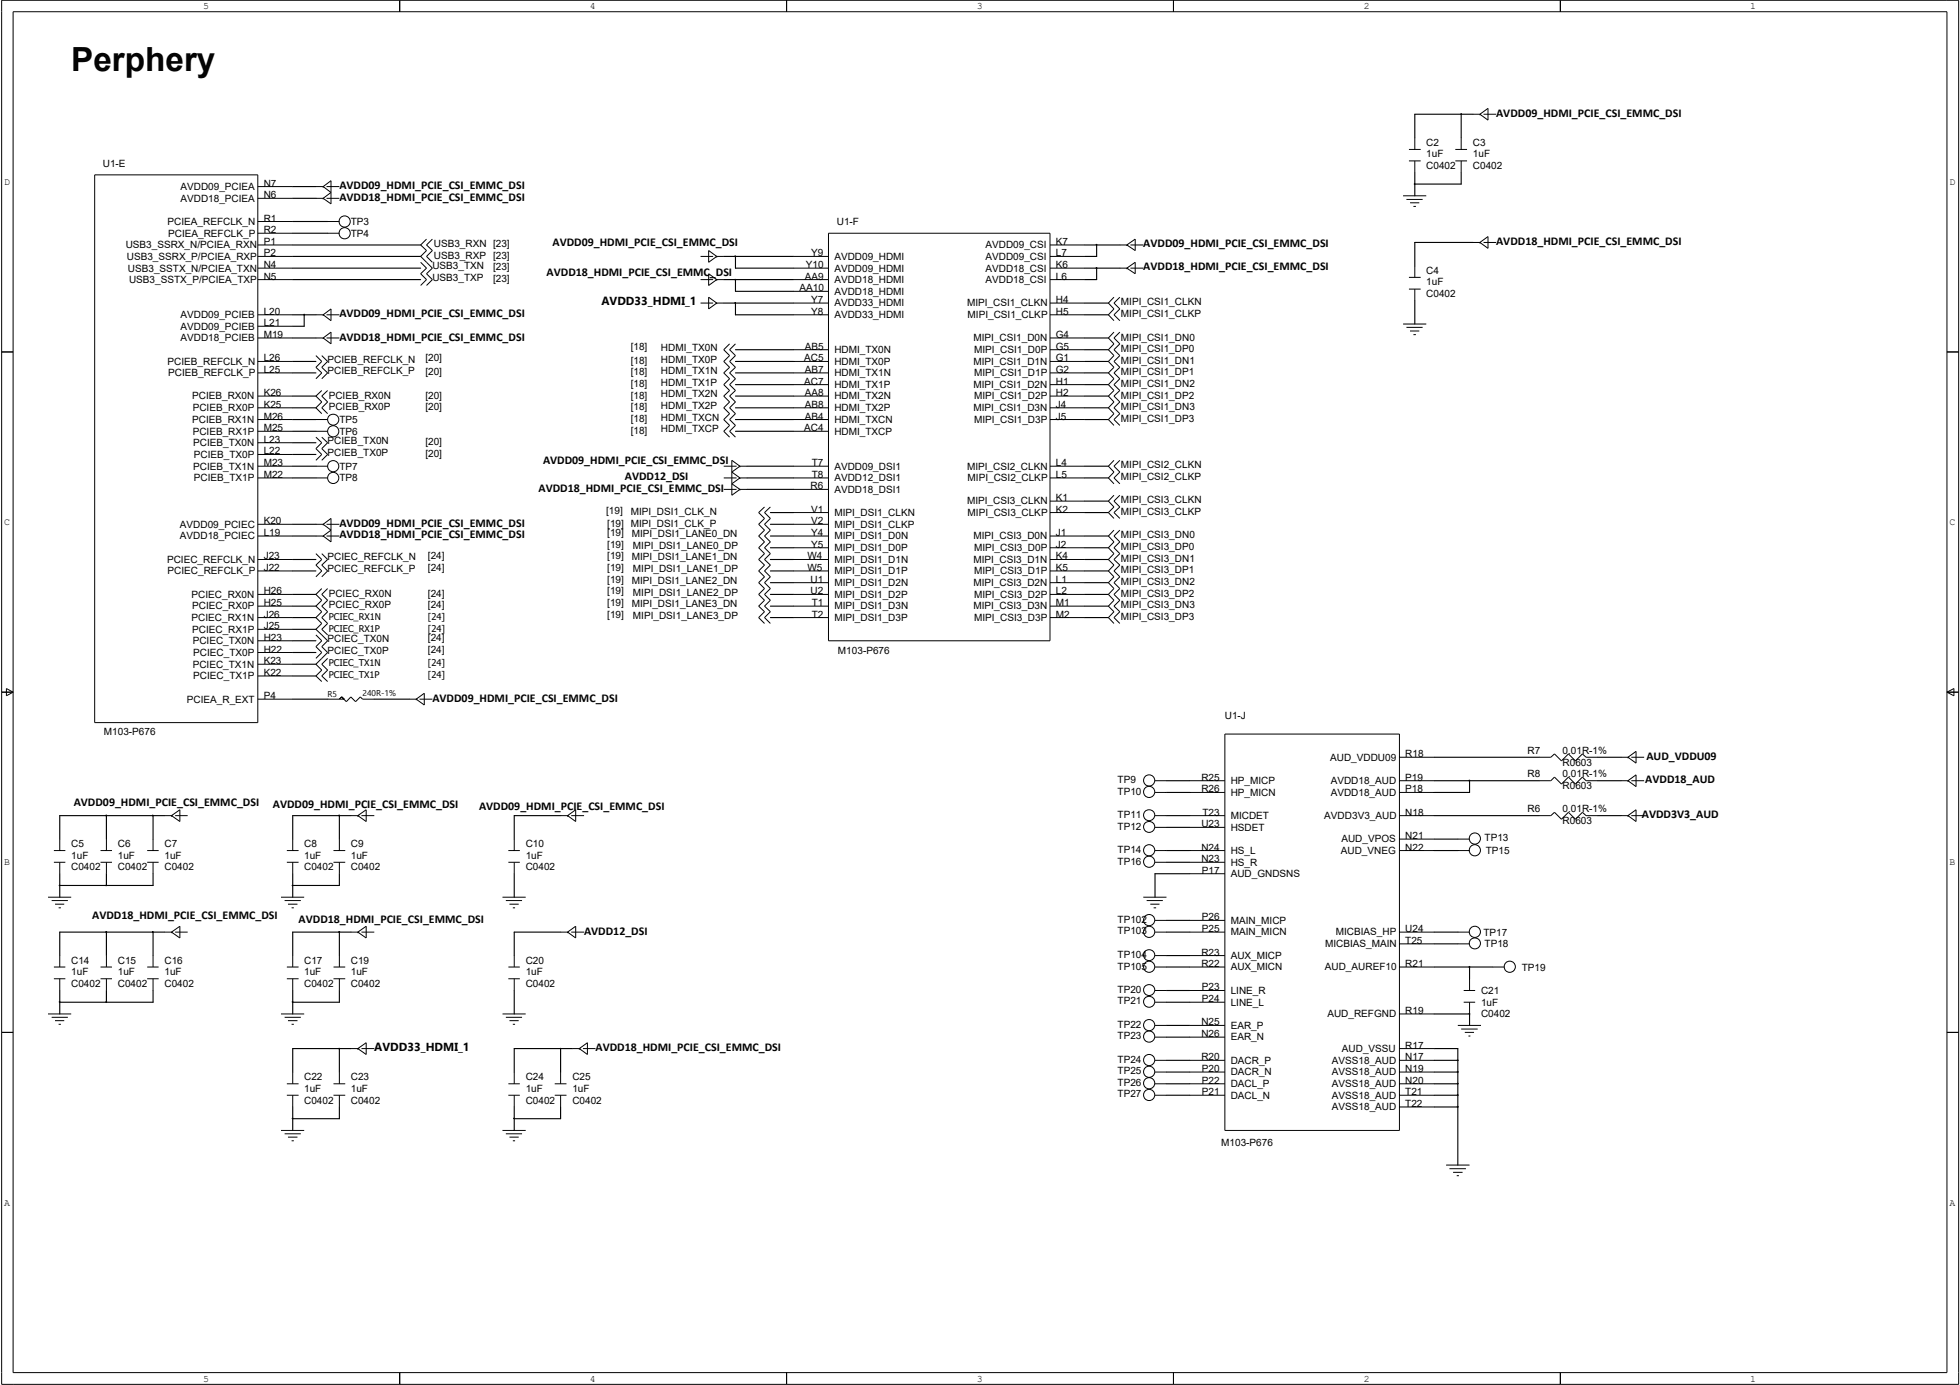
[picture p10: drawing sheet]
<svg xmlns="http://www.w3.org/2000/svg" width="297mm" height="210mm" viewBox="0 0 297 210" stroke-linecap="round" stroke-linejoin="round" font-family="sans-serif">
<defs><g id="words">
<text font-size="5" x="10.8" y="10.8">Perphery</text>
<g font-size="1.8">
<text x="226.7" y="17.7">AVDD09_HDMI_PCIE_CSI_EMMC_DSI</text>
<text x="51.4" y="28.6">AVDD09_HDMI_PCIE_CSI_EMMC_DSI</text>
<text x="51.4" y="30.4">AVDD18_HDMI_PCIE_CSI_EMMC_DSI</text>
<text x="82.8" y="41.9">AVDD18_HDMI_PCIE_CSI_EMMC_DSI</text>
<text x="83.7" y="37.3">AVDD09_HDMI_PCIE_CSI_EMMC_DSI</text>
<text x="173.3" y="37.5">AVDD09_HDMI_PCIE_CSI_EMMC_DSI</text>
<text x="173.3" y="41">AVDD18_HDMI_PCIE_CSI_EMMC_DSI</text>
<text x="226.7" y="37.1">AVDD18_HDMI_PCIE_CSI_EMMC_DSI</text>
<text x="91.1" y="46.3">AVDD33_HDMI_1</text>
<text x="51.4" y="48">AVDD09_HDMI_PCIE_CSI_EMMC_DSI</text>
<text x="51.4" y="51.6">AVDD18_HDMI_PCIE_CSI_EMMC_DSI</text>
<text x="82.3" y="70.3">AVDD09_HDMI_PCIE_CSI_EMMC_DSI</text>
<text x="81.6" y="74.5">AVDD18_HDMI_PCIE_CSI_EMMC_DSI</text>
<text x="94.7" y="72.8">AVDD12_DSI</text>
<text x="51.4" y="79.8">AVDD09_HDMI_PCIE_CSI_EMMC_DSI</text>
<text x="51.4" y="81.6">AVDD18_HDMI_PCIE_CSI_EMMC_DSI</text>
<text x="65.5" y="106.3">AVDD09_HDMI_PCIE_CSI_EMMC_DSI</text>
<text x="249.3" y="118.7">AVDD18_AUD</text>
<text x="249.5" y="115.1">AUD_VDDU09</text>
<text x="11.2" y="122.2">AVDD09_HDMI_PCIE_CSI_EMMC_DSI</text>
<text x="41.4" y="122.4">AVDD09_HDMI_PCIE_CSI_EMMC_DSI</text>
<text x="72.6" y="122.7">AVDD09_HDMI_PCIE_CSI_EMMC_DSI</text>
<text x="248.8" y="124">AVDD3V3_AUD</text>
<text x="14" y="139.3">AVDD18_HDMI_PCIE_CSI_EMMC_DSI</text>
<text x="45.3" y="139.9">AVDD18_HDMI_PCIE_CSI_EMMC_DSI</text>
<text x="88.5" y="141.6">AVDD12_DSI</text>
<text x="56.7" y="159.3">AVDD33_HDMI_1</text>
<text x="90.3" y="159.3">AVDD18_HDMI_PCIE_CSI_EMMC_DSI</text>
</g>
<g font-size="1.5">
<text x="30.8" y="1.4">5</text>
<text x="89.4" y="1.4">4</text>
<text x="148" y="1.4">3</text>
<text x="206.7" y="1.4">2</text>
<text x="265.3" y="1.4">1</text>
<text x="216.2" y="22.1">C2</text>
<text x="216.2" y="23.8">1uF</text>
<text x="223.2" y="22.1">C3</text>
<text x="223.2" y="23.8">1uF</text>
<text x=".6" y="28">D</text>
<text x="15.6" y="25.3">U1-E</text>
<text x="27.3" y="28.8">AVDD09_PCIEA</text>
<text x="40" y="28.3">N7</text>
<text x="216.2" y="25.6">C0402</text>
<text x="223.2" y="25.6">C0402</text>
<text x="295.4" y="28">D</text>
<text x="25.4" y="34.1">PCIEA_REFCLK_N</text>
<text x="25.5" y="35.9">PCIEA_REFCLK_P</text>
<text x="27.3" y="30.6">AVDD18_PCIEA</text>
<text x="40" y="30.1">N6</text>
<text x="40" y="33.6">R1</text>
<text x="40" y="35.3">R2</text>
<text x="53.2" y="34.1">TP3</text>
<text x="53.2" y="35.9">TP4</text>
<text x="126.8" y="34.1">U1-F</text>
<text x="19" y="37.6">USB3_SSRX_N/PCIEA_RXN</text>
<text x="19.2" y="39.4">USB3_SSRX_P/PCIEA_RXP</text>
<text x="19.4" y="41.1">USB3_SSTX_N/PCIEA_TXN</text>
<text x="40" y="37.1">P1</text>
<text x="40" y="38.9">P2</text>
<text x="40" y="40.6">N4</text>
<text x="65.5" y="40.8">USB3_TXN</text>
<text x="65.7" y="37.5">USB3_RXN [23]</text>
<text x="65.7" y="39.2">USB3_RXP [23]</text>
<text x="74.7" y="41">[23]</text>
<text x="122.1" y="40.6">Y10</text>
<text x="122.9" y="38.9">Y9</text>
<text x="126.4" y="39.4">AVDD09_HDMI</text>
<text x="126.4" y="41.1">AVDD09_HDMI</text>
<text x="149.3" y="37.6">AVDD09_CSI</text>
<text x="149.3" y="39.4">AVDD09_CSI</text>
<text x="149.3" y="41.1">AVDD18_CSI</text>
<text x="160" y="37.1">K7</text>
<text x="160" y="38.9">L7</text>
<text x="160" y="40.6">K6</text>
<text x="216.2" y="41.5">C4</text>
<text x="19.6" y="42.9">USB3_SSTX_P/PCIEA_TXP</text>
<text x="40" y="42.4">N5</text>
<text x="40" y="47.7">L20</text>
<text x="65.5" y="42.6">USB3_TXP</text>
<text x="74.7" y="42.8">[23]</text>
<text x="121.2" y="44.2">AA10</text>
<text x="122" y="42.4">AA9</text>
<text x="122.9" y="45.9">Y7</text>
<text x="122.9" y="47.7">Y8</text>
<text x="126.4" y="42.9">AVDD18_HDMI</text>
<text x="126.4" y="46.4">AVDD33_HDMI</text>
<text x="126.4" y="44.7">AVDD18_HDMI</text>
<text x="146.6" y="46.4">MIPI_CSI1_CLKN</text>
<text x="149.3" y="42.9">AVDD18_CSI</text>
<text x="160" y="42.4">L6</text>
<text x="160" y="45.9">H4</text>
<text x="160" y="47.7">H5</text>
<text x="169.9" y="46.3">MIPI_CSI1_CLKN</text>
<text x="216.2" y="45">C0402</text>
<text x="216.2" y="43.3">1uF</text>
<text x="27.3" y="48.2">AVDD09_PCIEB</text>
<text x="27.3" y="50">AVDD09_PCIEB</text>
<text x="27.3" y="51.7">AVDD18_PCIEB</text>
<text x="40" y="49.4">L21</text>
<text x="40" y="51.2">M19</text>
<text x="95.6" y="53">[18]</text>
<text x="100.2" y="53.2">HDMI_TX0N</text>
<text x="122" y="53">AB5</text>
<text x="126.4" y="48.2">AVDD33_HDMI</text>
<text x="126.4" y="53.5">HDMI_TX0N</text>
<text x="146.6" y="48.2">MIPI_CSI1_CLKP</text>
<text x="147.5" y="51.7">MIPI_CSI1_D0N</text>
<text x="147.6" y="53.5">MIPI_CSI1_D0P</text>
<text x="160" y="51.2">G4</text>
<text x="160" y="53">G5</text>
<text x="169.9" y="48">MIPI_CSI1_CLKP</text>
<text x="169.9" y="51.6">MIPI_CSI1_DN0</text>
<text x="169.9" y="53.3">MIPI_CSI1_DP0</text>
<text x="25.4" y="55.3">PCIEB_REFCLK_N</text>
<text x="25.5" y="57">PCIEB_REFCLK_P</text>
<text x="40" y="54.8">L26</text>
<text x="40" y="56.5">L25</text>
<text x="49.7" y="54.9">PCIEB_REFCLK_N</text>
<text x="49.7" y="56.7">PCIEB_REFCLK_P</text>
<text x="64.5" y="54.8">[20]</text>
<text x="64.5" y="56.9">[20]</text>
<text x="95.6" y="55.1">[18]</text>
<text x="95.6" y="56.9">[18]</text>
<text x="95.6" y="58.6">[18]</text>
<text x="100.2" y="54.9">HDMI_TX0P</text>
<text x="100.2" y="56.7">HDMI_TX1N</text>
<text x="100.2" y="58.5">HDMI_TX1P</text>
<text x="121.9" y="54.8">AC5</text>
<text x="121.9" y="58.3">AC7</text>
<text x="122" y="56.5">AB7</text>
<text x="126.4" y="55.3">HDMI_TX0P</text>
<text x="126.4" y="57">HDMI_TX1N</text>
<text x="126.4" y="58.8">HDMI_TX1P</text>
<text x="147.5" y="55.3">MIPI_CSI1_D1N</text>
<text x="147.5" y="58.8">MIPI_CSI1_D2N</text>
<text x="147.6" y="57">MIPI_CSI1_D1P</text>
<text x="160" y="54.8">G1</text>
<text x="160" y="56.5">G2</text>
<text x="160" y="58.3">H1</text>
<text x="169.9" y="55.1">MIPI_CSI1_DN1</text>
<text x="169.9" y="56.9">MIPI_CSI1_DP1</text>
<text x="169.9" y="58.6">MIPI_CSI1_DN2</text>
<text x="29.1" y="60.5">PCIEB_RX0N</text>
<text x="29.1" y="64.1">PCIEB_RX1N</text>
<text x="29.2" y="62.3">PCIEB_RX0P</text>
<text x="29.2" y="65.9">PCIEB_RX1P</text>
<text x="40" y="60">K26</text>
<text x="40" y="61.8">K25</text>
<text x="40" y="63.6">M26</text>
<text x="40" y="65.4">M25</text>
<text x="49.8" y="60.4">PCIEB_RX0N</text>
<text x="49.8" y="62.2">PCIEB_RX0P</text>
<text x="51.4" y="64.1">TP5</text>
<text x="51.4" y="65.9">TP6</text>
<text x="64.5" y="60.4">[20]</text>
<text x="64.5" y="62.2">[20]</text>
<text x="95.6" y="65.7">[18]</text>
<text x="95.6" y="63.9">[18]</text>
<text x="95.6" y="60.4">[18]</text>
<text x="95.6" y="62.2">[18]</text>
<text x="100.2" y="65.5">HDMI_TXCP</text>
<text x="100.2" y="63.8">HDMI_TXCN</text>
<text x="100.2" y="60.2">HDMI_TX2N</text>
<text x="100.2" y="62">HDMI_TX2P</text>
<text x="121.9" y="65.4">AC4</text>
<text x="122" y="60">AA8</text>
<text x="122" y="61.8">AB8</text>
<text x="122" y="63.6">AB4</text>
<text x="126.4" y="60.5">HDMI_TX2N</text>
<text x="126.4" y="62.3">HDMI_TX2P</text>
<text x="126.4" y="64.1">HDMI_TXCN</text>
<text x="126.4" y="65.9">HDMI_TXCP</text>
<text x="147.5" y="62.3">MIPI_CSI1_D3N</text>
<text x="147.6" y="60.5">MIPI_CSI1_D2P</text>
<text x="147.6" y="64.1">MIPI_CSI1_D3P</text>
<text x="160" y="60">H2</text>
<text x="160" y="61.8">J4</text>
<text x="160" y="63.6">J5</text>
<text x="169.9" y="60.4">MIPI_CSI1_DP2</text>
<text x="169.9" y="62.2">MIPI_CSI1_DN3</text>
<text x="169.9" y="63.9">MIPI_CSI1_DP3</text>
<text x="29.3" y="67.6">PCIEB_TX0N</text>
<text x="29.3" y="71.2">PCIEB_TX1N</text>
<text x="29.4" y="69.4">PCIEB_TX0P</text>
<text x="40" y="67.1">L23</text>
<text x="40" y="68.9">L22</text>
<text x="40" y="70.7">M23</text>
<text x="49.7" y="69">PCIEB_TX0P</text>
<text x="49.7" y="67.3">PCIEB_TX0N</text>
<text x="51.4" y="71.2">TP7</text>
<text x="64.5" y="69.3">[20]</text>
<text x="64.5" y="67.5">[20]</text>
<text x="123" y="70.7">T7</text>
<text x="126.4" y="71.2">AVDD09_DSI1</text>
<text x="146.6" y="71.2">MIPI_CSI2_CLKN</text>
<text x="160" y="70.7">L4</text>
<text x="169.9" y="71">MIPI_CSI2_CLKN</text>
<text x="29.4" y="72.9">PCIEB_TX1P</text>
<text x="40" y="72.4">M22</text>
<text x="51.4" y="72.9">TP8</text>
<text x="91.9" y="77.9">[19]</text>
<text x="122.8" y="74.2">R6</text>
<text x="122.9" y="77.7">V1</text>
<text x="123" y="72.4">T8</text>
<text x="126.4" y="72.9">AVDD12_DSI1</text>
<text x="126.4" y="74.7">AVDD18_DSI1</text>
<text x="146.6" y="76.5">MIPI_CSI3_CLKN</text>
<text x="146.6" y="72.9">MIPI_CSI2_CLKP</text>
<text x="160" y="72.4">L5</text>
<text x="160" y="75.9">K1</text>
<text x="160" y="77.7">K2</text>
<text x="169.9" y="72.8">MIPI_CSI2_CLKP</text>
<text x="169.9" y="76.3">MIPI_CSI3_CLKN</text>
<text x=".6" y="79.6">C</text>
<text x="27.3" y="80">AVDD09_PCIEC</text>
<text x="27.3" y="81.7">AVDD18_PCIEC</text>
<text x="40" y="79.5">K20</text>
<text x="40" y="81.2">L19</text>
<text x="92" y="79.8">[19] MIPI_DSI1_CLK_P</text>
<text x="92" y="81.2">[19]</text>
<text x="92" y="83">[19]</text>
<text x="95.6" y="78.1">MIPI_DSI1_CLK_N</text>
<text x="95.8" y="81.4">MIPI_DSI1_LANE0_DN</text>
<text x="95.9" y="83.2">MIPI_DSI1_LANE0_DP</text>
<text x="122.9" y="79.5">V2</text>
<text x="122.9" y="81.2">Y4</text>
<text x="122.9" y="83">Y5</text>
<text x="126.4" y="78.2">MIPI_DSI1_CLKN</text>
<text x="126.4" y="80">MIPI_DSI1_CLKP</text>
<text x="126.4" y="81.7">MIPI_DSI1_D0N</text>
<text x="126.4" y="83.5">MIPI_DSI1_D0P</text>
<text x="146.6" y="78.2">MIPI_CSI3_CLKP</text>
<text x="147.5" y="81.7">MIPI_CSI3_D0N</text>
<text x="147.6" y="83.5">MIPI_CSI3_D0P</text>
<text x="160" y="81.2">J1</text>
<text x="160" y="83">J2</text>
<text x="169.9" y="78.1">MIPI_CSI3_CLKP</text>
<text x="169.9" y="81.6">MIPI_CSI3_DN0</text>
<text x="169.9" y="83.4">MIPI_CSI3_DP0</text>
<text x="295.4" y="79.6">C</text>
<text x="25.3" y="85.3">PCIEC_REFCLK_N</text>
<text x="25.4" y="87">PCIEC_REFCLK_P</text>
<text x="40" y="84.8">J23</text>
<text x="40" y="86.5">J22</text>
<text x="49.7" y="84.9">PCIEC_REFCLK_N</text>
<text x="49.7" y="86.7">PCIEC_REFCLK_P</text>
<text x="64.9" y="84.8">[24]</text>
<text x="64.9" y="86.5">[24]</text>
<text x="92" y="84.8">[19]</text>
<text x="92" y="86.5">[19]</text>
<text x="92" y="88.3">[19]</text>
<text x="95.8" y="84.9">MIPI_DSI1_LANE1_DN</text>
<text x="95.8" y="88.5">MIPI_DSI1_LANE2_DN</text>
<text x="95.9" y="86.7">MIPI_DSI1_LANE1_DP</text>
<text x="122.4" y="84.8">W4</text>
<text x="122.4" y="86.5">W5</text>
<text x="122.8" y="88.3">U1</text>
<text x="126.4" y="85.3">MIPI_DSI1_D1N</text>
<text x="126.4" y="87">MIPI_DSI1_D1P</text>
<text x="126.4" y="88.8">MIPI_DSI1_D2N</text>
<text x="147.5" y="85.3">MIPI_CSI3_D1N</text>
<text x="147.5" y="88.8">MIPI_CSI3_D2N</text>
<text x="147.6" y="87">MIPI_CSI3_D1P</text>
<text x="160" y="84.8">K4</text>
<text x="160" y="86.5">K5</text>
<text x="160" y="88.3">L1</text>
<text x="169.9" y="85.1">MIPI_CSI3_DN1</text>
<text x="169.9" y="86.9">MIPI_CSI3_DP1</text>
<text x="169.9" y="88.6">MIPI_CSI3_DN2</text>
<text x="29" y="90.6">PCIEC_RX0N</text>
<text x="29" y="94.1">PCIEC_RX1N</text>
<text x="29.1" y="92.4">PCIEC_RX0P</text>
<text x="29.1" y="95.9">PCIEC_RX1P</text>
<text x="40" y="90.1">H26</text>
<text x="40" y="91.9">H25</text>
<text x="40" y="93.6">J26</text>
<text x="40" y="95.4">J25</text>
<text x="49.8" y="90.4">PCIEC_RX0N</text>
<text x="49.8" y="92.2">PCIEC_RX0P</text>
<text x="64.9" y="90.4">[24]</text>
<text x="64.9" y="92.2">[24]</text>
<text x="92" y="90.1">[19]</text>
<text x="92" y="91.9">[19]</text>
<text x="92" y="93.6">[19]</text>
<text x="95.8" y="92">MIPI_DSI1_LANE3_DN</text>
<text x="95.9" y="90.3">MIPI_DSI1_LANE2_DP</text>
<text x="95.9" y="93.8">MIPI_DSI1_LANE3_DP</text>
<text x="122.8" y="90.1">U2</text>
<text x="123" y="91.9">T1</text>
<text x="123" y="93.6">T2</text>
<text x="126.4" y="90.6">MIPI_DSI1_D2P</text>
<text x="126.4" y="92.4">MIPI_DSI1_D3N</text>
<text x="126.4" y="94.1">MIPI_DSI1_D3P</text>
<text x="147.5" y="92.4">MIPI_CSI3_D3N</text>
<text x="147.6" y="90.6">MIPI_CSI3_D2P</text>
<text x="147.6" y="94.1">MIPI_CSI3_D3P</text>
<text x="160" y="90.1">L2</text>
<text x="160" y="91.9">M1</text>
<text x="160" y="93.6">M2</text>
<text x="169.9" y="90.4">MIPI_CSI3_DP2</text>
<text x="169.9" y="92.2">MIPI_CSI3_DN3</text>
<text x="169.9" y="93.9">MIPI_CSI3_DP3</text>
<text x="29.2" y="97.6">PCIEC_TX0N</text>
<text x="29.2" y="101.2">PCIEC_TX1N</text>
<text x="29.3" y="99.4">PCIEC_TX0P</text>
<text x="40" y="97.1">H23</text>
<text x="40" y="98.9">H22</text>
<text x="40" y="100.7">K23</text>
<text x="49.7" y="97.3">PCIEC_TX0N</text>
<text x="49.7" y="99.1">PCIEC_TX0P</text>
<text x="64.9" y="97.1">[24]</text>
<text x="64.9" y="98.9">[24]</text>
<text x="127" y="99.1">M103-P676</text>
<text x="28.3" y="106.5">PCIEA_R_EXT</text>
<text x="29.3" y="103">PCIEC_TX1P</text>
<text x="40" y="106">P4</text>
<text x="40" y="102.4">K22</text>
<text x="15.7" y="111.4">M103-P676</text>
<text x="185.6" y="109">U1-J</text>
<text x="169.4" y="118.7">TP9</text>
<text x="182.1" y="118.3">R25</text>
<text x="186.5" y="118.8">HP_MICP</text>
<text x="201.6" y="115.3">AUD_VDDU09</text>
<text x="201.7" y="118.8">AVDD18_AUD</text>
<text x="213" y="114.8">R18</text>
<text x="213" y="118.3">P19</text>
<text x="231.5" y="114.3">R7</text>
<text x="231.5" y="117.8">R8</text>
<text x="236.8" y="116">R0603</text>
<text x="236.8" y="114.3">0.01R-1%</text>
<text x="236.8" y="119.5">R0603</text>
<text x="236.8" y="117.8">0.01R-1%</text>
<text x="169.4" y="120.4">TP10</text>
<text x="169.4" y="124">TP11</text>
<text x="169.4" y="125.7">TP12</text>
<text x="182.1" y="120.1">R26</text>
<text x="182.1" y="125.4">U23</text>
<text x="182.2" y="123.6">T23</text>
<text x="186.5" y="120.6">HP_MICN</text>
<text x="186.5" y="125.9">HSDET</text>
<text x="186.5" y="124.1">MICDET</text>
<text x="200.7" y="124.1">AVDD3V3_AUD</text>
<text x="201.7" y="120.6">AVDD18_AUD</text>
<text x="213" y="120.1">P18</text>
<text x="213" y="123.6">N18</text>
<text x="231.5" y="123.1">R6</text>
<text x="236.8" y="124.8">R0603</text>
<text x="236.8" y="123.1">0.01R-1%</text>
<text x=".6" y="131.1">B</text>
<text x="10.8" y="128.4">C5</text>
<text x="10.8" y="131.9">C0402</text>
<text x="10.8" y="130.1">1uF</text>
<text x="17.9" y="128.4">C6</text>
<text x="17.9" y="131.9">C0402</text>
<text x="17.9" y="130.1">1uF</text>
<text x="24.9" y="128.4">C7</text>
<text x="24.9" y="131.9">C0402</text>
<text x="24.9" y="130.1">1uF</text>
<text x="46.1" y="128.4">C8</text>
<text x="46.1" y="131.9">C0402</text>
<text x="46.1" y="130.1">1uF</text>
<text x="53.2" y="128.4">C9</text>
<text x="53.2" y="131.9">C0402</text>
<text x="53.2" y="130.1">1uF</text>
<text x="79.7" y="128.4">C10</text>
<text x="79.7" y="131.9">C0402</text>
<text x="79.7" y="130.1">1uF</text>
<text x="169.4" y="129.3">TP14</text>
<text x="169.4" y="131">TP16</text>
<text x="182.1" y="128.9">N24</text>
<text x="182.1" y="130.7">N23</text>
<text x="186.5" y="129.4">HS_L</text>
<text x="186.5" y="131.2">HS_R</text>
<text x="203.2" y="129.4">AUD_VNEG</text>
<text x="203.3" y="127.7">AUD_VPOS</text>
<text x="213" y="128.9">N22</text>
<text x="213" y="127.2">N21</text>
<text x="225" y="127.5">TP13</text>
<text x="225.2" y="129.5">TP15</text>
<text x="295.4" y="131.1">B</text>
<text x="182.2" y="132.4">P17</text>
<text x="186.5" y="132.9">AUD_GNDSNS</text>
<text x="169.4" y="139.9">TP102</text>
<text x="169.4" y="141.6">TP103</text>
<text x="182.2" y="141.3">P25</text>
<text x="182.2" y="139.5">P26</text>
<text x="186.5" y="141.8">MAIN_MICN</text>
<text x="186.5" y="140">MAIN_MICP</text>
<text x="200.8" y="143.6">MICBIAS_MAIN</text>
<text x="202.4" y="141.8">MICBIAS_HP</text>
<text x="213" y="141.3">U24</text>
<text x="213" y="143">T25</text>
<text x="224.8" y="141.8">TP17</text>
<text x="225" y="143.6">TP18</text>
<text x="10.8" y="146">C14</text>
<text x="10.8" y="149.6">C0402</text>
<text x="10.8" y="147.8">1uF</text>
<text x="17.9" y="146">C15</text>
<text x="17.9" y="149.6">C0402</text>
<text x="17.9" y="147.8">1uF</text>
<text x="24.9" y="146">C16</text>
<text x="24.9" y="149.6">C0402</text>
<text x="24.9" y="147.8">1uF</text>
<text x="46.1" y="146">C17</text>
<text x="46.1" y="149.6">C0402</text>
<text x="46.1" y="147.8">1uF</text>
<text x="53.2" y="146">C19</text>
<text x="53.2" y="149.6">C0402</text>
<text x="53.2" y="147.8">1uF</text>
<text x="79.7" y="146">C20</text>
<text x="79.7" y="149.6">C0402</text>
<text x="79.7" y="147.8">1uF</text>
<text x="169.4" y="145.2">TP104</text>
<text x="169.4" y="146.9">TP105</text>
<text x="182.1" y="146.6">R22</text>
<text x="182.1" y="144.8">R23</text>
<text x="186.5" y="147.1">AUX_MICN</text>
<text x="186.5" y="145.3">AUX_MICP</text>
<text x="200.8" y="147.1">AUD_AUREF10</text>
<text x="213" y="146.6">R21</text>
<text x="230.6" y="147.1">TP19</text>
<text x="169.4" y="150.5">TP20</text>
<text x="169.4" y="152.2">TP21</text>
<text x="169.4" y="155.7">TP22</text>
<text x="182.1" y="155.4">N25</text>
<text x="182.2" y="151.9">P24</text>
<text x="182.2" y="150.1">P23</text>
<text x="186.5" y="155.9">EAR_P</text>
<text x="186.5" y="152.4">LINE_L</text>
<text x="186.5" y="150.6">LINE_R</text>
<text x="201.2" y="154.2">AUD_REFGND</text>
<text x="213" y="153.7">R19</text>
<text x="224.4" y="150.7">C21</text>
<text x="224.4" y="154.2">C0402</text>
<text x="224.4" y="152.4">1uF</text>
<text x="169.4" y="157.5">TP23</text>
<text x="169.4" y="161.1">TP24</text>
<text x="182.1" y="160.7">R20</text>
<text x="182.1" y="157.2">N26</text>
<text x="186.5" y="161.2">DACR_P</text>
<text x="186.5" y="157.7">EAR_N</text>
<text x="201.8" y="161.2">AVSS18_AUD</text>
<text x="203.4" y="159.4">AUD_VSSU</text>
<text x="213" y="158.9">R17</text>
<text x="213" y="160.7">N17</text>
<text x="46.1" y="163.7">C22</text>
<text x="46.1" y="167.3">C0402</text>
<text x="46.1" y="165.5">1uF</text>
<text x="53.2" y="163.7">C23</text>
<text x="53.2" y="167.3">C0402</text>
<text x="53.2" y="165.5">1uF</text>
<text x="79.7" y="163.7">C24</text>
<text x="79.7" y="167.3">C0402</text>
<text x="79.7" y="165.5">1uF</text>
<text x="86.7" y="163.7">C25</text>
<text x="86.7" y="167.3">C0402</text>
<text x="86.7" y="165.5">1uF</text>
<text x="169.4" y="162.8">TP25</text>
<text x="169.4" y="164.6">TP26</text>
<text x="169.4" y="166.3">TP27</text>
<text x="182.2" y="166">P21</text>
<text x="182.2" y="164.3">P22</text>
<text x="182.2" y="162.5">P20</text>
<text x="186.5" y="166.5">DACL_N</text>
<text x="186.5" y="164.8">DACL_P</text>
<text x="186.5" y="163">DACR_N</text>
<text x="201.8" y="163">AVSS18_AUD</text>
<text x="201.8" y="164.8">AVSS18_AUD</text>
<text x="201.8" y="166.5">AVSS18_AUD</text>
<text x="213" y="162.5">N19</text>
<text x="213" y="164.3">N20</text>
<text x="213" y="166">T21</text>
<text x="213" y="167.8">T22</text>
<text x="185.1" y="173.6">M103-P676</text>
<text x="201.8" y="168.3">AVSS18_AUD</text>
<text x=".6" y="182.7">A</text>
<text x="295.4" y="182.7">A</text>
<text x="30.8" y="209.4">5</text>
<text x="89.4" y="209.4">4</text>
<text x="148" y="209.4">3</text>
<text x="206.7" y="209.4">2</text>
<text x="265.3" y="209.4">1</text>
</g>
<g font-size="1.4">
<text x="49.8" y="93.9">PCIEC_RX1N</text>
<text x="49.8" y="95.7">PCIEC_RX1P</text>
<text x="64.9" y="95.7">[24]</text>
<text x="64.9" y="93.9">[24]</text>
<text x="49.8" y="101">PCIEC_TX1N</text>
<text x="64.9" y="101">[24]</text>
<text x="49.8" y="102.8">PCIEC_TX1P</text>
<text x="64.9" y="102.8">[24]</text>
</g>
<g font-size="1.3">
<text x="49.7" y="105.6">R5</text>
<text x="54.9" y="105.5">240R-1%</text>
</g>
</g></defs>
<g fill="none" stroke="#000" stroke-width=".15">
<path d="M.3 0h296.5v209.8h-296.5zM2 1.8h293.1v206.2h-293.1zM60.6 0v1.8M119.2 0v1.8M177.8 0v1.8M221.4 17.2v.2zM223.2 17.3h1.2M224.3 17.3h.1M224.3 17.3l1.2-.9v1.8zM224.8 17.3h1.9M236.5 0v1.8M14.3 26.5h24.8v83h-24.8z"/>
<path d="M39.1 28.3h5.3M39.1 30.1h5.3M39.1 33.6h5.3M39.1 35.3h5.3M39.1 37.1h5.3M39.1 38.9h5.3M47.9 28.3h1.2M47.9 30.1h1.2M49 28.3h.1M49 30.1h.1M49 28.3l1.2 .9-1.2 .9M49 28.3l1.2-.9v3.5l-1.2-.8"/>
<path d="M49.5 28.3h1.9M49.5 30.1h1.9M49.7 33.6h1.7M49.7 35.3h1.7M63.8 39.8l.8 .8-.8 .9 .8 .9-.8 .9M64.6 36.2l-.8 .9 .8 .9-.8 .9 1.7 1.7-.9 .9 .9 .9-.9 .9M65.5 36.2l-.9 .9 .9 .9-.9 .9 .9 .9M106.2 38.9h1.9M107.4 38l1.2 .9-1.2 .9zM108.5 38.9h1.2M108.6 38.9h.1M111.4 38.8v.1z"/>
<path d="M120.3 38.9h5.3M125.6 35.3h33.5v61.8h-33.5zM159.1 37.1h5.3M159.1 38.9h5.3M166.1 37l.1 .1zM169.7 37.1h1.3M170.8 37.1h.1M170.8 37.1l1.2-.9v1.8zM171.3 37.1h2M212.6 29.7h3.6M213.1 30.2h2.5M213.5 24.4h1.8"/>
<path d="M213.5 22.6h1.8M213.7 30.7h1.4M214.2 31.3h.4M214.3 27.9h.1zM214.4 20.9v1.7M214.4 24.4v1.8M220.6 24.4h1.7M220.6 22.6h1.7M221.4 20.9v1.7M221.4 24.4v1.8M223.2 36.7h1.2M224.3 36.7h.1"/>
<path d="M224.3 36.7l1.2-.8v1.7zM224.8 36.7h1.9M.3 53.3h1.7M39.1 47.7h5.3M39.1 49.4h5.3M39.1 51.2h5.3M39.1 40.6h5.3M39.1 42.4h5.3M39.1 54.8h5.3M39.1 56.5h5.3M46.1 47.6v.2zM47.9 47.7h1.2"/>
<path d="M47.9 51.2h1.2M47.9 53.9l.9 .9-.9 .9 .9 .8-.9 .9M48.8 59.2l-.9 .8 .9 .9-.9 .9 .9 .9M48.8 53.9l.9 .9-.9 .9 .9 .8-.9 .9M49 47.7h.1M49 51.2h.1M49 47.7l1.2-.9v1.8zM49 51.2l1.2-.9v1.8zM49.5 47.7h1.9M49.5 51.2h1.9M49.7 59.2l-.9 .8 .9 .9-.9 .9 .9 .9M106.2 42.4h1.9"/>
<path d="M106.2 45.9h1.9M107.4 41.5l1.2 .9-1.2 .9zM107.4 45l1.2 .9-1.2 .9zM108.5 42.4h1.2M108.5 45.9h1.2M108.6 42.4h.1M108.6 45.9h.1M110.6 52.1l-.9 .9 .9 .9-.9 .9 .9 .9-.9 .8 .9 .9-.9 .9 .9 .9-.9 .8 .9 .9-.9 .9 .9 .9-.9 .9 .9 .9-.9 .9 .9 .9M111.4 45.9v.1zM111.4 42.3l.1 .1zM111.5 52.1l-.9 .9 .9 .9-.9 .9 .9 .9-.9 .8 .9 .9-.9 .9 .9 .9-.9 .8 .9 .9-.9 .9 .9 .9-.9 .9 .9 .9-.9 .9 .9 .9M120.3 47.7h5.3"/>
<path d="M120.3 40.6h5.3M120.3 42.4h5.3M120.3 54.8h5.3M120.3 56.5h5.3M120.3 45.9h5.3M120.3 53h5.3M120.3 58.3h5.3M120.3 44.2h5.3M159.1 47.7h5.3M159.1 51.2h5.3M159.1 40.6h5.3M159.1 42.4h5.3"/>
<path d="M159.1 54.8h5.3M159.1 56.5h5.3M159.1 45.9h5.3M159.1 53h5.3M159.1 58.3h5.3M166.1 40.6l.1 .1zM168.8 45l-.8 .9 .8 .9-.8 .9 .8 .9M168.8 50.3l-.8 .9 .8 .9-.8 .9 .8 .9-.8 .9 .8 .9-.8 .8 .8 .9-.8 .9 .8 .9-.8 .8 .8 .9-.8 .9 .8 .9-.8 .9 .8 .9M169.7 50.3l-.9 .9 .9 .9-.9 .9 .9 .9-.9 .9 .9 .9-.9 .8 .9 .9-.9 .9 .9 .9-.9 .8 .9 .9-.9 .9 .9 .9-.9 .9 .9 .9M169.7 45l-.9 .9 .9 .9-.9 .9 .9 .9M169.7 40.6h1.3M170.8 40.6h.1"/>
<path d="M170.8 40.6l1.2-.8v1.7zM171.3 40.6h2M212.6 49.1h3.6M213.1 49.6h2.5M213.5 43.8h1.8M213.5 42h1.8M213.7 50.2h1.4M214.2 50.7h.4M214.4 40.3v1.7M214.4 43.8v1.8M295.1 53.3h1.7M39.1 79.5h5.3"/>
<path d="M39.1 60h5.3M39.1 61.8h5.3M39.1 63.6h5.3M39.1 65.4h5.3M39.1 67.1h5.3M39.1 68.9h5.3M39.1 70.7h5.3M39.1 72.4h5.3M47.9 79.5h1.2M47.9 63.6h1.8M47.9 65.4h1.8M47.9 70.7h1.8"/>
<path d="M47.9 72.4h1.8M47.9 66.3l.9 .8-.9 .9 .9 .9-.9 .9M48.8 66.3l.9 .8-.9 .9 .9 .9-.9 .9M49 79.5h.1M49 79.5l1.2-.9v3.5l-1.2-.9M49 79.5l1.2 .8-1.2 .9M49.5 79.5h1.9M109.7 70.7h1.9M109.7 72.4h1.9M109.7 74.2h1.9M112 70.7h1.2M112 72.4h1.2"/>
<path d="M112 74.2h1.2M112.1 70.7h.1M112.1 72.4h.1M112.1 74.2h.1M112.1 70.7l-1.2-.9v5.3l1.2-.9M112.1 70.7l-1.2 .8 1.2 .9M112.1 72.4l-1.2 .9 1.2 .9M115.9 76.8l-.9 .9 .9 .9-.9 .9 .9 .8-.9 .9 .9 .9-.9 .9 .9 .9-.9 .9 .9 .8-.9 .9 .9 .9-.9 .9 .9 .9-.9 .9 .9 .9-.9 .9 .9 .8-.9 .9 .9 .9M116.8 76.8l-.9 .9 .9 .9-.9 .9 .9 .8-.9 .9 .9 .9-.9 .9 .9 .9-.9 .9 .9 .8-.9 .9 .9 .9-.9 .9 .9 .9-.9 .9 .9 .9-.9 .9 .9 .8-.9 .9 .9 .9M120.3 79.5h5.3M120.3 60h5.3M120.3 61.8h5.3"/>
<path d="M120.3 63.6h5.3M120.3 65.4h5.3M120.3 70.7h5.3M120.3 72.4h5.3M120.3 74.2h5.3M120.3 77.7h5.3M159.1 60h5.3M159.1 61.8h5.3M159.1 63.6h5.3M159.1 70.7h5.3M159.1 72.4h5.3M159.1 77.7h5.3"/>
<path d="M159.1 75.9h5.3M168.8 69.8l-.8 .9 .8 .8-.8 .9 .8 .9M168.8 75.1l-.8 .8 .8 .9-.8 .9 .8 .9M169.7 69.8l-.9 .9 .9 .8-.9 .9 .9 .9M169.7 75.1l-.9 .8 .9 .9-.9 .9 .9 .9M39.1 81.2h5.3M39.1 84.8h5.3M39.1 86.5h5.3M39.1 90.1h5.3M39.1 91.9h5.3M39.1 93.6h5.3M39.1 95.4h5.3"/>
<path d="M39.1 97.1h5.3M39.1 98.9h5.3M47.9 81.2h1.2M47.9 96.2l.9 .9-.9 .9 .9 .9-.9 .9M47.9 83.9l.9 .9-.9 .8 .9 .9-.9 .9M48.8 89.2l-.9 .9 .9 .9-.9 .9 .9 .8-.9 .9 .9 .9-.9 .9 1.8 1.7-.9 .9 .9 .9-1.8 1.8 .9 .9-.9 .8 .9 .9M48.8 83.9l.9 .9-.9 .8 .9 .9-.9 .9M49 81.2h.1M49.5 81.2h1.9M49.7 89.2l-.9 .9 .9 .9-.9 .9 .9 .8-.9 .9 .9 .9-.9 .9 .9 .8M49.7 99.8l-.9 .9 .9 .9-.9 .8 .9 .9M120.3 81.2h5.3"/>
<path d="M120.3 84.8h5.3M120.3 86.5h5.3M120.3 90.1h5.3M120.3 91.9h5.3M120.3 93.6h5.3M120.3 83h5.3M120.3 88.3h5.3M159.1 81.2h5.3M159.1 84.8h5.3M159.1 86.5h5.3M159.1 90.1h5.3M159.1 91.9h5.3"/>
<path d="M159.1 93.6h5.3M159.1 83h5.3M159.1 88.3h5.3M168.8 80.3l-.8 .9 .8 .9-.8 .9 .8 .9-.8 .9 .8 .8-.8 .9 .8 .9-.8 .9 .8 .9-.8 .9 .8 .9-.8 .9 .8 .8-.8 .9 .8 .9M169.7 80.3l-.9 .9 .9 .9-.9 .9 .9 .9-.9 .9 .9 .8-.9 .9 .9 .9-.9 .9 .9 .9-.9 .9 .9 .9-.9 .9 .9 .8-.9 .9 .9 .9M.3 104.9h1.7M1 104.4l1 .5-1 .6zM39.1 106h5.3M39.1 100.7h5.3M39.1 102.4h5.3M51.8 105.6l.4 .4h-2.5M51.8 105.6l.7 .7 .7-.7 .7 .7 .7-.7 .3 .4h1.8"/>
<path d="M51.8 105.6l-.4 .4M62 106h1.2M63.1 106h.1M63.1 106l1.2-.9v1.7zM63.6 106h1.9M175 118.3h1.8M180.3 118.3h5.3M185.6 111.3h26.5v60h-26.5zM212.1 118.3h5.3M212.1 114.8h5.3M222.6 118.2l.1 .1zM233.3 118.3h1.7l.6-.5 1 1 1.1-1 1.1 1 1-1 .6 .5h1.7"/>
<path d="M233.3 114.8h1.7l.6-.5 1 1 1.1-1 1.1 1 1-1 .6 .5h1.7M245.7 118.3h1.2M245.7 114.8h1.2M246.7 114.8h.1M246.7 118.3h.1M246.7 114.8l1.2-.9v1.8zM246.7 118.3l1.2-.9v1.8zM247.2 118.3h2M247.2 114.8h2M295.1 104.9h1.7M295.1 104.9l1-.5v1.1zM7.3 136h3.5"/>
<path d="M7.8 136.5h2.5M8.2 130.7h1.7M8.2 128.9h1.7M8.3 137h1.4M8.9 137.6h.3M9 134.2h.1zM9.1 127.2v1.7M9.1 130.7v1.7M15.2 130.7h1.8M15.2 128.9h1.8M16 123.5l.1 .1zM16 134.2h.2z"/>
<path d="M16.1 127.2v1.7M16.1 130.7v1.7M22.3 130.7h1.7M22.3 128.9h1.7M23.1 123.5l.1 .2zM23.2 127.2v1.7M23.2 130.7v1.7M24.9 123.6h1.3M26 123.6h.1M26 123.6l1.3-.9v1.8zM26.5 123.6h1.9M42.6 136h3.5"/>
<path d="M43.1 136.5h2.5M43.5 130.7h1.8M43.5 128.9h1.8M43.6 137h1.5M44.2 137.6h.3M44.3 134.2h.1zM44.4 127.2v1.7M44.4 130.7v1.7M50.5 130.7h1.8M50.5 128.9h1.8M51.4 123.5v.1zM51.4 127.2v1.7"/>
<path d="M51.4 130.7v1.7M53.2 123.6h1.2M54.2 123.6h.1M54.2 123.6l1.3-.9v1.8zM54.8 123.6h1.9M76.2 136h3.5M76.7 136.5h2.4M77 130.7h1.8M77 128.9h1.8M77.2 137h1.4M77.7 137.6h.4M77.9 127.2v1.7"/>
<path d="M77.9 130.7v1.7M85 123.6h1.2M86 123.6h.1M86 123.6l1.2-.9v1.8zM86.6 123.6h1.9M173.3 136h3.5M173.8 136.5h2.4M174.3 137h1.4M174.8 137.6h.4M175 130.7h1.8M175 128.9h1.8M175 123.6h1.8"/>
<path d="M175 120.1h1.8M175 125.4h1.8M175 139.5h1.8M180.3 130.7h5.3M180.3 128.9h5.3M180.3 123.6h5.3M180.3 120.1h5.3M180.3 132.4h5.3M180.3 125.4h5.3M180.3 139.5h5.3M212.1 128.9h5.3M212.1 123.6h5.3"/>
<path d="M212.1 127.2h5.3M212.1 120.1h5.3M220.9 128.9h1.8M220.9 127.2h1.8M233.3 123.6h1.7l.6-.5 1 1.1 1.1-1.1 1.1 1.1 1-1.1 .6 .5h1.7M245.7 123.6h1.2M246.7 123.6h.1M246.7 123.6l1.2-.9v1.8zM247.2 123.6h2M.3 156.5h1.7M7.3 153.7h3.5M7.8 154.2h2.5"/>
<path d="M8.2 148.3h1.7M8.2 146.6h1.7M8.3 154.7h1.4M8.9 155.2h.3M9 151.8h.1zM9.1 144.8v1.8M9.1 148.3v1.8M15.2 148.3h1.8M15.2 146.6h1.8M16 141.2l.1 .1zM16 151.8h.2zM16.1 144.8v1.8"/>
<path d="M16.1 148.3v1.8M22.3 148.3h1.7M22.3 146.6h1.7M23.1 141.2l.1 .1zM23.2 144.8v1.8M23.2 148.3v1.8M24.9 141.3h1.3M26 141.3h.1M26 141.3l1.3-.9v1.8zM26.5 141.3h1.9M42.6 153.7h3.5M43.1 154.2h2.5"/>
<path d="M43.5 148.3h1.8M43.5 146.6h1.8M43.6 154.7h1.5M44.2 155.2h.3M44.3 151.8h.1zM44.4 144.8v1.8M44.4 148.3v1.8M50.5 148.3h1.8M50.5 146.6h1.8M51.4 141.2v.1zM51.4 158.9h.1zM51.4 144.8v1.8"/>
<path d="M51.4 148.3v1.8M53.2 141.3h1.2M53.2 158.9h1.2M54.2 141.3h.1M54.2 158.9h.1M54.2 141.3l1.3-.9v1.8zM54.2 158.9l1.3-.9v1.8zM54.8 141.3h1.9M54.8 158.9h1.9M76.2 153.7h3.5M76.7 154.2h2.4M77 148.3h1.8"/>
<path d="M77 146.6h1.8M77.2 154.7h1.4M77.7 155.2h.4M77.9 144.8v1.8M77.9 148.3v1.8M84.9 158.9h.1zM85 141.3h1.2M86 141.3h.1M86 141.3l1.2-.9v1.8zM86.6 141.3h1.9M86.7 158.9h1.3M87.8 158.9h.1"/>
<path d="M87.8 158.9l1.2-.9v1.8zM88.3 158.9h2M175 146.6h1.8M175 141.3h1.8M175 144.8h1.8M175 157.2h1.8M175 155.4h1.8M175 151.9h1.8M175 150.1h1.8M180.3 146.6h5.3M180.3 141.3h5.3M180.3 144.8h5.3"/>
<path d="M180.3 157.2h5.3M180.3 155.4h5.3M180.3 151.9h5.3M180.3 150.1h5.3M212.1 146.6h5.3M212.1 141.3h5.3M212.1 143h5.3M212.1 158.9h5.3M212.1 153.7h5.3M220.9 141.3h1.8M220.9 143h1.8M220.9 155.4h3.5"/>
<path d="M221.4 156h2.5M221.8 151.9h1.8M221.8 150.1h1.8M222 156.5h1.4M222.5 157h.3M222.6 146.5l.1 .1zM222.6 153.6h.2zM222.7 148.3v1.8M222.7 151.9v1.8M226.2 146.6h1.8M295.1 156.5h1.7M42.6 171.3h3.5"/>
<path d="M43.1 171.8h2.5M43.5 166h1.8M43.5 164.3h1.8M43.6 172.3h1.5M44.2 172.9h.3M44.3 169.5h.1zM44.4 162.5v1.8M44.4 166v1.8M50.5 166h1.8M50.5 164.3h1.8M51.4 162.5v1.8M51.4 166v1.8"/>
<path d="M76.2 171.3h3.5M76.7 171.8h2.4M77 166h1.8M77 164.3h1.8M77.2 172.3h1.4M77.7 172.9h.4M77.9 169.5h.1M77.9 162.5v1.8M77.9 166v1.8M84.1 166h1.7M84.1 164.3h1.7M85 162.5v1.8"/>
<path d="M85 166v1.8M175 166h1.8M175 164.3h1.8M175 160.7h1.8M175 162.5h1.8M180.3 166h5.3M180.3 164.3h5.3M180.3 160.7h5.3M180.3 162.5h5.3M212.1 166h5.3M212.1 164.3h5.3M212.1 160.7h5.3"/>
<path d="M212.1 162.5h5.3M212.1 167.8h5.3M219.2 176.6h3.5M219.7 177.1h2.5M220.2 177.7h1.5M220.8 178.2h.3M220.9 160.7h.1zM220.9 162.4l.1 .1zM220.9 164.2l.1 .1zM220.9 165.9l.1 .1zM220.9 167.7l.1 .1zM60.6 208v1.8"/>
<path d="M119.2 208v1.8M177.8 208v1.8M236.5 208v1.8"/>
<circle cx="52.2" cy="33.6" r=".85"/>
<circle cx="52.2" cy="35.3" r=".85"/>
<circle cx="50.5" cy="72.4" r=".85"/>
<circle cx="50.5" cy="65.4" r=".85"/>
<circle cx="50.5" cy="70.7" r=".85"/>
<circle cx="50.5" cy="63.6" r=".84"/>
<circle cx="174.2" cy="118.3" r=".85"/>
<circle cx="174.2" cy="130.6" r=".85"/>
<circle cx="174.2" cy="120" r=".85"/>
<circle cx="174.2" cy="128.9" r=".85"/>
<circle cx="174.2" cy="139.4" r=".85"/>
<circle cx="174.2" cy="125.3" r=".84"/>
<circle cx="174.2" cy="123.6" r=".84"/>
<circle cx="223.5" cy="127.1" r=".85"/>
<circle cx="223.5" cy="128.9" r=".85"/>
<circle cx="174.2" cy="141.2" r=".85"/>
<circle cx="174.2" cy="157.1" r=".85"/>
<circle cx="174.2" cy="146.5" r=".85"/>
<circle cx="174.2" cy="155.4" r=".85"/>
<circle cx="174.2" cy="144.8" r=".84"/>
<circle cx="174.2" cy="150.1" r=".84"/>
<circle cx="174.2" cy="151.8" r=".84"/>
<circle cx="223.5" cy="141.2" r=".85"/>
<circle cx="223.5" cy="143" r=".84"/>
<circle cx="228.8" cy="146.5" r=".85"/>
<circle cx="174.2" cy="164.2" r=".85"/>
<circle cx="174.2" cy="162.4" r=".85"/>
<circle cx="174.2" cy="165.9" r=".85"/>
<circle cx="174.2" cy="160.7" r=".85"/>
</g>
<g fill="none" stroke="#000" stroke-width=".17">
<path d="M221.4 17.3v3.6M223.2 17.3h-8.8v3.6M44.4 37.1h19.4M44.4 35.3h5.3M44.4 33.6h5.3M44.4 38.9h19.4M44.4 30.1h3.5M44.4 28.3h3.5M109.7 38.9h10.6M111.5 38.9v1.7h8.8M164.4 37.1h5.3M166.2 37.1v1.8h-1.8"/>
<path d="M214.4 26.2v3.5M221.4 26.2v1.7h-7M223.2 36.7h-8.8v3.6M44.4 54.8h3.5M44.4 47.7h3.5M44.4 42.4h19.4M44.4 40.6h19.4M44.4 56.5h3.5M44.4 51.2h3.5M46.1 47.7v1.7h-1.7M109.7 45.9h10.6M109.7 42.4h10.6"/>
<path d="M111.5 54.8h8.8M111.5 53h8.8M111.5 45.9v1.8h8.8M111.5 42.4v1.8h8.8M111.5 56.5h8.8M111.5 58.3h8.8M164.4 54.8h3.6M164.4 53h3.6M164.4 47.7h3.6M164.4 45.9h3.6M164.4 40.6h5.3M164.4 56.5h3.6"/>
<path d="M164.4 58.3h3.6M164.4 51.2h3.6M166.2 40.6v1.8h-1.8M214.4 45.6v3.5M44.4 65.4h3.5M44.4 61.8h3.5M44.4 68.9h3.5M44.4 67.1h3.5M44.4 60h3.5M44.4 70.7h3.5M44.4 63.6h3.5M44.4 72.4h3.5"/>
<path d="M44.4 79.5h3.5M111.5 65.4h8.8M111.5 61.8h8.8M111.5 60h8.8M111.5 63.6h8.8M113.2 70.7h7.1M113.2 72.4h7.1M113.2 74.2h7.1M116.8 79.5h3.5M116.8 77.7h3.5M164.4 61.8h3.6M164.4 60h3.6"/>
<path d="M164.4 70.7h3.6M164.4 63.6h3.6M164.4 72.4h3.6M164.4 77.7h3.6M164.4 75.9h3.6M44.4 90.1h3.5M44.4 97.1h3.5M44.4 93.6h3.5M44.4 84.8h3.5M44.4 95.4h3.5M44.4 86.5h3.5M44.4 98.9h3.5"/>
<path d="M44.4 91.9h3.5M44.4 81.2h3.5M116.8 90.1h3.5M116.8 93.6h3.5M116.8 84.8h3.5M116.8 86.5h3.5M116.8 91.9h3.5M116.8 81.2h3.5M116.8 83h3.5M116.8 88.3h3.5M164.4 90.1h3.6M164.4 93.6h3.6"/>
<path d="M164.4 84.8h3.6M164.4 86.5h3.6M164.4 91.9h3.6M164.4 81.2h3.6M164.4 83h3.6M164.4 88.3h3.6M44.4 100.7h3.5M44.4 106h5.3M44.4 102.4h3.5M56.7 106h5.3M176.8 118.3h3.5M217.4 114.8h15.9"/>
<path d="M217.4 118.3h15.9M222.7 118.3v1.8h-5.3M242.1 114.8h3.6M242.1 118.3h3.6M9.1 132.4v3.6M16.1 123.6v3.6M16.1 132.4v1.8M23.2 123.6v3.6M23.2 132.4v1.8h-14.1M24.9 123.6h-15.8v3.6M44.4 132.4v3.6M51.4 123.6v3.6"/>
<path d="M51.4 132.4v1.8h-7M53.2 123.6h-8.8v3.6M77.9 132.4v3.6M85 123.6h-7.1v3.6M176.8 123.6h3.5M176.8 130.7h3.5M176.8 128.9h3.5M176.8 125.4h3.5M176.8 120.1h3.5M176.8 139.5h3.5M180.3 132.4h-5.3v3.6M217.4 123.6h15.9"/>
<path d="M217.4 128.9h3.5M217.4 127.2h3.5M242.1 123.6h3.6M9.1 150.1v3.6M16.1 141.3v3.5M16.1 150.1v1.8M23.2 141.3v3.5M23.2 150.1v1.8h-14.1M24.9 141.3h-15.8v3.5M44.4 150.1v3.6M51.4 141.3v3.5M51.4 150.1v1.8h-7"/>
<path d="M51.4 158.9v3.6M53.2 158.9h-8.8v3.6M53.2 141.3h-8.8v3.5M77.9 150.1v3.6M85 141.3h-7.1v3.5M85 158.9v3.6M86.7 158.9h-8.8v3.6M176.8 157.2h3.5M176.8 144.8h3.5M176.8 141.3h3.5M176.8 155.4h3.5M176.8 146.6h3.5"/>
<path d="M176.8 151.9h3.5M176.8 150.1h3.5M217.4 158.9h3.5v17.7M217.4 141.3h3.5M217.4 146.6h8.8M217.4 143h3.5M217.4 153.7h5.3M222.7 153.7h.1M222.7 146.6v1.7M222.7 153.7v1.7M44.4 167.8v3.5M51.4 167.8v1.7h-7"/>
<path d="M77.9 167.8v3.5M85 167.8v1.7h-7.1M176.8 166h3.5M176.8 160.7h3.5M176.8 164.3h3.5M176.8 162.5h3.5M217.4 166h3.5M217.4 160.7h3.5M217.4 164.3h3.5M217.4 162.5h3.5M217.4 167.8h3.5"/>
</g>
<g fill="#000">
<path d="M221.4 17.2v.2z" fill-rule="evenodd"/>
<path d="M111.4 38.8v.1z" fill-rule="evenodd"/>
<path d="M166.1 37l.1 .1z" fill-rule="evenodd"/>
<path d="M214.3 27.9h.1z" fill-rule="evenodd"/>
<path d="M46.1 47.6v.2z" fill-rule="evenodd"/>
<path d="M111.4 45.9v.1z" fill-rule="evenodd"/>
<path d="M111.4 42.3l.1 .1z" fill-rule="evenodd"/>
<path d="M166.1 40.6l.1 .1z" fill-rule="evenodd"/>
<path d="M222.6 118.2l.1 .1z" fill-rule="evenodd"/>
<path d="M9 134.2h.1z" fill-rule="evenodd"/>
<path d="M16 123.5l.1 .1z" fill-rule="evenodd"/>
<path d="M16 134.2h.2z" fill-rule="evenodd"/>
<path d="M23.1 123.5l.1 .2z" fill-rule="evenodd"/>
<path d="M44.3 134.2h.1z" fill-rule="evenodd"/>
<path d="M51.4 123.5v.1z" fill-rule="evenodd"/>
<path d="M9 151.8h.1z" fill-rule="evenodd"/>
<path d="M16 141.2l.1 .1z" fill-rule="evenodd"/>
<path d="M16 151.8h.2z" fill-rule="evenodd"/>
<path d="M23.1 141.2l.1 .1z" fill-rule="evenodd"/>
<path d="M44.3 151.8h.1z" fill-rule="evenodd"/>
<path d="M51.4 141.2v.1z" fill-rule="evenodd"/>
<path d="M51.4 158.9h.1z" fill-rule="evenodd"/>
<path d="M84.9 158.9h.1z" fill-rule="evenodd"/>
<path d="M222.6 146.5l.1 .1z" fill-rule="evenodd"/>
<path d="M222.6 153.6h.2z" fill-rule="evenodd"/>
<path d="M44.3 169.5h.1z" fill-rule="evenodd"/>
<path d="M220.9 160.7h.1z" fill-rule="evenodd"/>
<path d="M220.9 162.4l.1 .1z" fill-rule="evenodd"/>
<path d="M220.9 164.2l.1 .1z" fill-rule="evenodd"/>
<path d="M220.9 165.9l.1 .1z" fill-rule="evenodd"/>
<path d="M220.9 167.7l.1 .1z" fill-rule="evenodd"/>
</g>
<use href="#words"/>
</svg>
